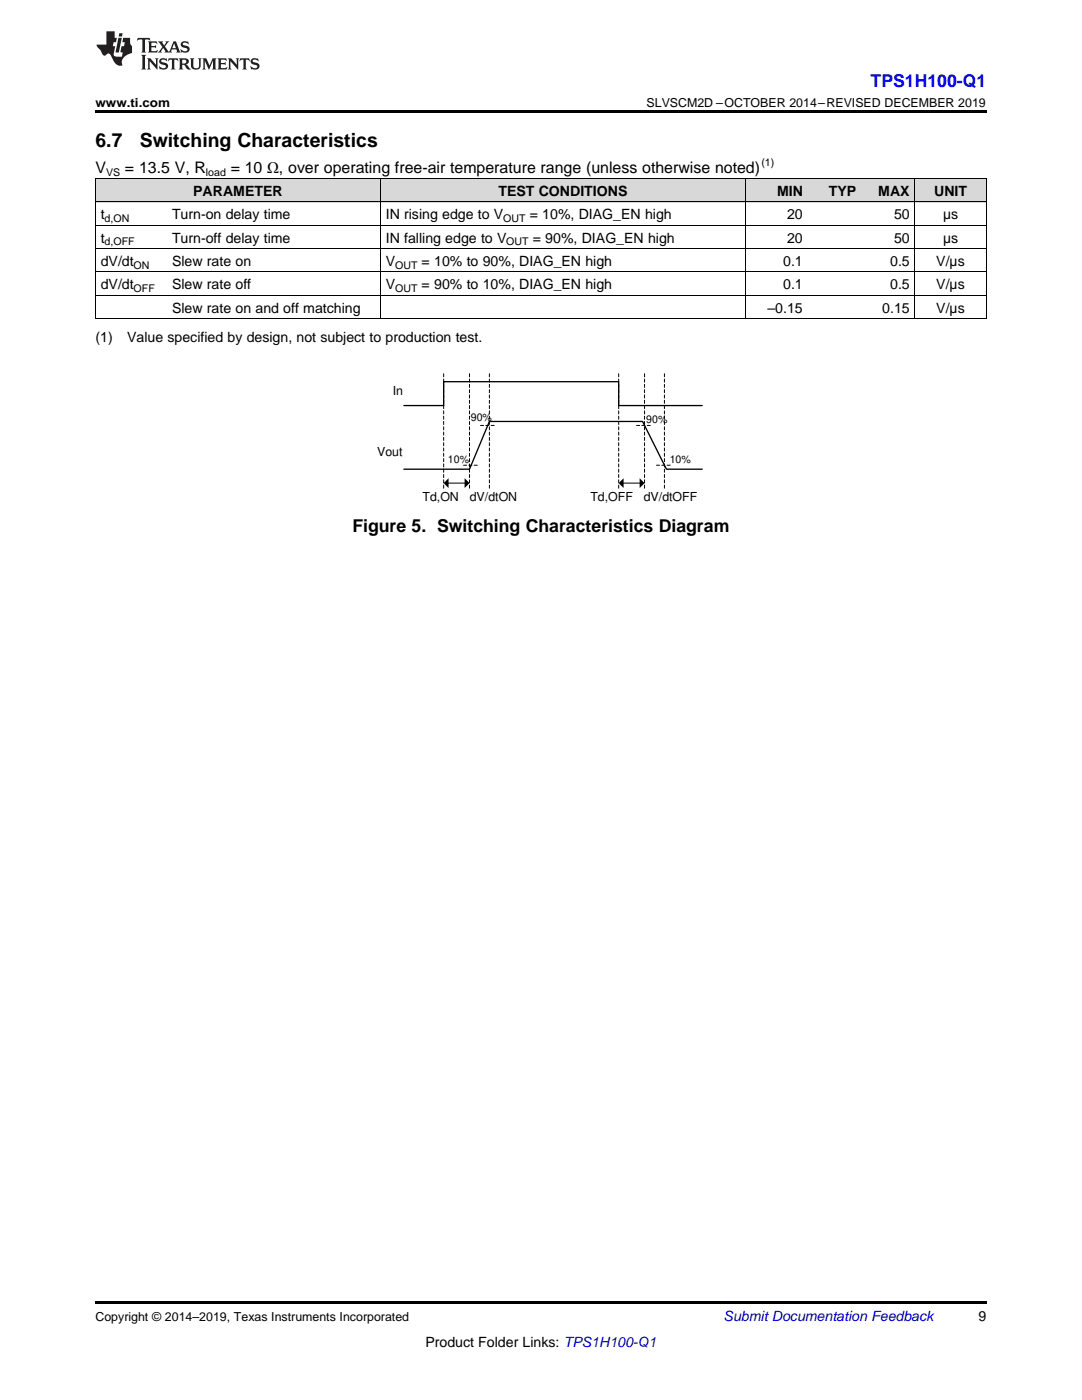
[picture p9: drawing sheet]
<svg xmlns="http://www.w3.org/2000/svg" width="216mm" height="279mm" viewBox="0 0 216 279" stroke-linecap="round" stroke-linejoin="round" font-family="sans-serif">
<defs><g id="words">
<g font-size="3.9">
<text x="19" y="29.3">6.7</text>
<text x="27.9" y="29.3">Switching Characteristics</text>
</g>
<text font-size="3.5" fill="#00f" x="173.7" y="17.3">TPS1H100-Q1</text>
<text font-size="3.5" x="70.3" y="106.1">Figure 5. Switching Characteristics Diagram</text>
<g font-size="3.2">
<text x="19" y="34.4">V</text>
<text x="24.9" y="34.4">= 13.5 V, R</text>
<text x="46" y="34.4">= 10 Ω, over operating free-air temperature range (unless otherwise noted)</text>
</g>
<g font-size="2.8">
<text x="38.6" y="39.1">PARAMETER</text>
<text x="99.4" y="39.1">TEST CONDITIONS</text>
<text x="155" y="39.1">MIN</text>
<text x="165.4" y="39.1">TYP</text>
<text x="175.3" y="39.1">MAX</text>
<text x="186.4" y="39.1">UNIT</text>
<text x="20.1" y="43.7">t</text>
<text x="34.3" y="43.7">Turn-on delay time</text>
<text x="77" y="43.7">IN rising edge to V</text>
<text x="105.7" y="43.7">= 10%, DIAG_EN high</text>
<text x="157.1" y="43.7">20</text>
<text x="178.4" y="43.7">50</text>
<text x="188.2" y="43.7">µs</text>
<text x="20.1" y="48.4">t</text>
<text x="20.1" y="53.1">dV/dt</text>
<text x="34.3" y="48.4">Turn-off delay time</text>
<text x="34.3" y="53.1">Slew rate on</text>
<text x="77" y="48.4">IN falling edge to V</text>
<text x="77" y="53.1">V</text>
<text x="84.1" y="53.1">= 10% to 90%, DIAG_EN high</text>
<text x="106.3" y="48.4">= 90%, DIAG_EN high</text>
<text x="156.3" y="53.1">0.1</text>
<text x="157.1" y="48.4">20</text>
<text x="177.6" y="53.1">0.5</text>
<text x="178.4" y="48.4">50</text>
<text x="186.8" y="53.1">V/µs</text>
<text x="188.2" y="48.4">µs</text>
<text x="20.1" y="57.7">dV/dt</text>
<text x="34.3" y="57.7">Slew rate off</text>
<text x="77" y="57.7">V</text>
<text x="84.1" y="57.7">= 90% to 10%, DIAG_EN high</text>
<text x="156.3" y="57.7">0.1</text>
<text x="177.6" y="57.7">0.5</text>
<text x="186.8" y="57.7">V/µs</text>
<text x="34.3" y="62.4">Slew rate on and off matching</text>
<text x="153.1" y="62.4">–0.15</text>
<text x="176" y="62.4">0.15</text>
<text x="186.8" y="62.4">V/µs</text>
<text x="19" y="68.2">(1)</text>
<text x="25.4" y="68.2">Value specified by design, not subject to production test.</text>
<text x="195.3" y="263.6">9</text>
<text x="84.9" y="268.9">Product Folder Links: TPS1H100-Q1</text>
</g>
<text font-size="2.8" fill="#0000c8" x="144.4" y="263.6">Submit Documentation Feedback</text>
<g font-size="2.5">
<text x="19" y="21.4">www.ti.com</text>
<text x="129" y="21.4">SLVSCM2D –OCTOBER 2014–REVISED DECEMBER 2019</text>
<text x="78.4" y="78.9">In</text>
<text x="75.2" y="91.1">Vout</text>
<text x="84.3" y="99.9">Td,ON</text>
<text x="93.7" y="99.9">dV/dtON</text>
<text x="117.8" y="99.9">Td,OFF</text>
<text x="128.5" y="99.9">dV/dtOFF</text>
<text x="19" y="263.6">Copyright © 2014–2019, Texas Instruments Incorporated</text>
</g>
<g font-size="2.1">
<text x="21.2" y="35.1">VS</text>
<text x="41.1" y="35.1">load</text>
<text x="151.9" y="33.2">(1)</text>
<text x="20.9" y="44.3">d,ON</text>
<text x="100.4" y="44.3">OUT</text>
<text x="20.9" y="49">d,OFF</text>
<text x="26.7" y="53.6">ON</text>
<text x="78.8" y="53.6">OUT</text>
<text x="101" y="49">OUT</text>
<text x="26.7" y="58.3">OFF</text>
<text x="78.8" y="58.3">OUT</text>
<text x="93.9" y="84">90%</text>
<text x="129" y="84.5">90%</text>
<text x="89.4" y="92.4">10%</text>
<text x="133.6" y="92.4">10%</text>
</g>
</g></defs>
<g fill="#d8d8d8">
<path d="M19 35.7h14.3v4.7h-14.3z"/>
<path d="M33.3 35.7h42.6v4.7h-42.6z"/>
<path d="M75.9 35.7h72.9v4.7h-72.9z"/>
<path d="M148.8 35.7h12.5v4.7h-12.5z"/>
<path d="M161.3 35.7h10.6v4.7h-10.6z"/>
<path d="M171.9 35.7h10.7v4.7h-10.7z"/>
<path d="M182.6 35.7h14.2v4.7h-14.2z"/>
</g>
<path d="M19 22h177.8v.5h-177.8zM19 63.6h.2zM75.8 63.6h.1zM148.7 63.6h.1zM182.5 63.6h.1zM196.7 63.6h.1zM19 259.7h177.8v.5h-177.8z" fill="#000"/>
<path d="M80.6 80.9h7.9v-4.7h35v4.7h16.6M80.6 93.6h13.1l4-9.5h30.5l4.8 9.5h7.1" fill="none" stroke="#000" stroke-width=".26"/>
<g fill="none" stroke="#000" stroke-width=".2">
<path d="M19 35.6l177.8 .1v27.9M19.1 35.7v27.9M75.9 35.7v27.9M148.8 35.7v27.9M182.5 35.7v27.9M19 58.9h177.8M19 54.3h177.8M19 49.6h177.8M19 45h177.8M19 40.3h177.8M19 63.6h177.8M89.3 96.4h3.6"/>
<path d="M124.2 96.4h3.6"/>
</g>
<path d="M88.5 96.4l1-1v2zM92.7 95.4l1 1-1 1zM123.5 96.4l.9-1v2zM127.6 95.4l1 1-1 1z" fill="#000"/>
<path d="M88.5 74.6v23M93.7 74.6v23M97.7 74.6v23M123.5 74.6v23M128.6 74.6v23M132.6 74.6v23M92.5 92.8h3.2M95.9 84.9h3.2M127 84.9h3.2M131 92.8h3.2" fill="none" stroke="#000" stroke-width=".2" stroke-dasharray=".6 .4"/>
<g fill="#231f20">
<path d="M27.5 7.6l-.1 .5 .4-.2h.6v.1v2.1l-.2 .4h1l-.3-.4v-2.1l.1-.1h.5l.5 .2-.2-.5zM29.5 8.3l.2 .3v1.5l-.2 .4h1.8l.2-.6a1.04 1.04 0 0 1-1.3 .2v-.7h.6l.3 .2v-.6l-.3 .2h-.6v-.6l.8-.1 .4 .3-.2-.5zM31.5 8.3l.9 1.1-.9 1.1h.8l-.2-.2 .5-.7 .4 .7-.2 .2h1.5l-.1-.2 .1-.4h.9l.1 .4-.2 .2h1l-.3-.3-.7-1.9h-.5l-.9 2-.8-1 .9-1h-.8l.1 .3-.3 .5-.4-.6 .2-.2zM34.7 8.6l.4 1h-.7zM36.3 8.4a.63 .63 0 0 0-.2 .7 .63 .63 0 0 0 .6 .4l.6 .2 .1 .2a.75 .75 0 0 1-.7 .4 .75 .75 0 0 1-.6-.5l.1 .7 .1-.1a1.11 1.11 0 0 0 1.5-.6 1.13 1.13 0 0 0-1.2-.8l-.1-.4a1.04 1.04 0 0 1 1.2 .2l-.2-.5-.1 .1-.5-.2zM28.2 10.9l.2 .4v2.2l-.2 .4h1l-.3-.4v-2.2l.3-.4zM29.3 11.6l.3 .4v1.5l-.3 .4h.8l-.2-.4v-1.3l1.5 1.7v-1.9l.2-.4h-.7l.2 .4v.9l-1.1-1.3zM32 11.8a.62 .62 0 0 0-.2 .7 .62 .62 0 0 0 .6 .4l.6 .1 .1 .3a.76 .76 0 0 1-.7 .3 .76 .76 0 0 1-.6-.4l.1 .7 .1-.1a1.11 1.11 0 0 0 1.5-.6 1.13 1.13 0 0 0-1.2-.8l-.1-.4a1.04 1.04 0 0 1 1.2 .2l-.2-.6-.1 .1-.5-.1zM33.7 11.6l-.2 .6a.61 .61 0 0 1 .8-.3v1.6l-.2 .4h.9l-.2-.4v-1.6a.63 .63 0 0 1 .8 .3l-.2-.6zM35.6 11.6l.3 .4v1.5l-.3 .4h1l-.2-.2v-.8l.5 .2a.76 .76 0 0 0 1.2 .7l-1-1a.58 .58 0 0 0 .6-.5 .58 .58 0 0 0-.5-.6zM36.4 11.9h.1a.45 .45 0 0 1 .5 .1 .45 .45 0 0 1 .1 .5l-.7 .2zM37.9 11.6l.2 .2a2.17 2.17 0 0 0 .3 1.9 .99 .99 0 0 0 1.6-.6v-1.1l.2-.4h-.7l.2 .2a1.92 1.92 0 0 1-.2 1.8 .6 .6 0 0 1-.9-.5v-1.1l.2-.4zM40.4 11.6l.2 .4v1.5l-.2 .4h.7l-.2-.4v-1.4l.8 1.8 .8-1.8v1.4l-.2 .4h.9l-.2-.4v-1.5l.2-.4h-.8l-.6 1.5-.6-1.5zM43.4 11.6l.2 .4v1.5l-.2 .4h1.8l.2-.6a1.04 1.04 0 0 1-1.3 .1v-.6h.5l.4 .2v-.6l-.4 .2h-.5v-.7h.8l.3 .3-.1-.6zM45.5 11.6l.2 .4v1.5l-.2 .4h.7l-.2-.4v-1.3l1.5 1.7v-1.9l.2-.4h-.7l.2 .4v.9l-1.1-1.3zM47.9 11.6l-.1 .6a.61 .61 0 0 1 .8-.3v1.6l-.3 .4h1l-.3-.4 .1-1.6a.63 .63 0 0 1 .7 .3l-.1-.6zM50.2 11.8a.62 .62 0 0 0-.2 .7 .62 .62 0 0 0 .6 .4l.6 .1 .2 .3a.76 .76 0 0 1-.8 .3 .76 .76 0 0 1-.6-.4l.1 .7 .2-.1a1.11 1.11 0 0 0 1.5-.6 1.13 1.13 0 0 0-1.3-.8l-.1-.4a1.04 1.04 0 0 1 1.2 .2l-.1-.6-.2 .1-.5-.1z"/>
<path d="M21.2 6.3v2.6h-1.9l.1 .4 .7 .9a.91 .91 0 0 0 1 .8 .56 .56 0 0 1 .5-.3 .56 .56 0 0 1 .5 .3l.4 .8a1.53 1.53 0 0 0 1.9 1.2 1.54 1.54 0 0 1 1-2.1l.9-.3v-1.4a1.52 1.52 0 0 1-.3-1.6h-1.4l-.2 .8h.5l-.2 .8h-.4l-.2 1v.2l.4 .1-.2 .8a1.93 1.93 0 0 1-1.6-.3l.3-1.8h-.5l.2-.8h.4l.2-.8h-.4v-1.3zM23.6 7.6l-.6 2.9h.7l.6-2.9zM23.8 6.6l-.1 .7h.6l.2-.7z"/>
</g>
<use href="#words"/>
</svg>
